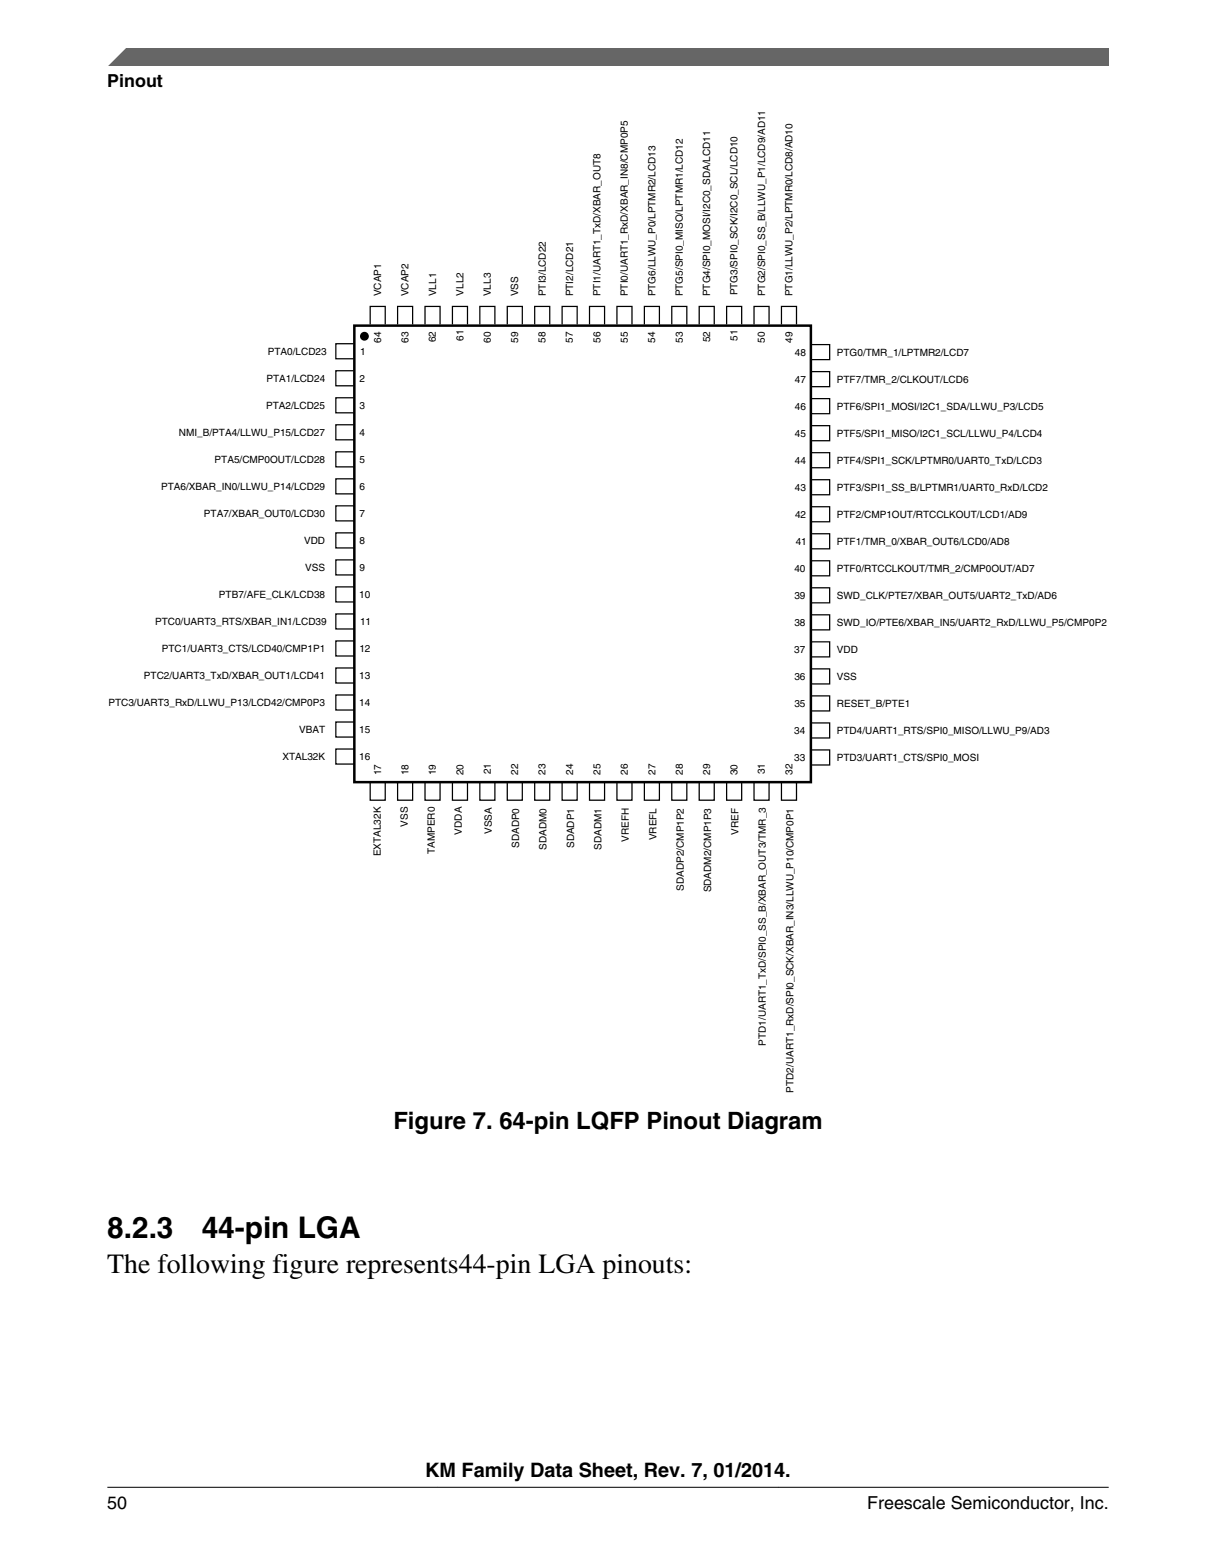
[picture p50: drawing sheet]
<svg xmlns="http://www.w3.org/2000/svg" width="216mm" height="274mm" viewBox="0 0 216 274" stroke-linecap="round" stroke-linejoin="round" font-family="sans-serif">
<defs><g id="words">
<g font-size="5.3">
<text x="19" y="219.7">8.2.3</text>
<text x="35.8" y="219.7">44-pin LGA</text>
</g>
<text font-size="4.9" x="19" y="226.1">The following figure represents44-pin LGA pinouts:</text>
<text font-size="4.2" x="69.8" y="200.5">Figure 7. 64-pin LQFP Pinout Diagram</text>
<text font-size="3.5" x="75.5" y="262.3">KM Family Data Sheet, Rev. 7, 01/2014.</text>
<g font-size="3.2">
<text x="19" y="15.5">Pinout</text>
<text x="19" y="268">50</text>
<text x="154" y="268">Freescale Semiconductor, Inc.</text>
</g>
<g font-size="1.8">
<text x="67.7" y="52.6" transform="rotate(-90 67.7 52.6)">VCAP1</text>
<text x="72.6" y="52.6" transform="rotate(-90 72.6 52.6)">VCAP2</text>
<text x="77.4" y="52.6" transform="rotate(-90 77.4 52.6)">VLL1</text>
<text x="82.3" y="52.5" transform="rotate(-90 82.3 52.5)">VLL2</text>
<text x="87.2" y="52.6" transform="rotate(-90 87.2 52.6)">VLL3</text>
<text x="92" y="52.6" transform="rotate(-90 92 52.6)">VSS</text>
<text x="96.9" y="52.6" transform="rotate(-90 96.9 52.6)">PTI3/LCD22</text>
<text x="101.8" y="52.6" transform="rotate(-90 101.8 52.6)">PTI2/LCD21</text>
<text x="106.6" y="52.6" transform="rotate(-90 106.6 52.6)">PTI1/UART1_TxD/XBAR_OUT8</text>
<text x="111.5" y="52.6" transform="rotate(-90 111.5 52.6)">PTI0/UART1_RxD/XBAR_IN8/CMP0P5</text>
<text x="116.4" y="52.6" transform="rotate(-90 116.4 52.6)">PTG6/LLWU_P0/LPTMR2/LCD13</text>
<text x="121.2" y="52.6" transform="rotate(-90 121.2 52.6)">PTG5/SPI0_MISO/LPTMR1/LCD12</text>
<text x="126.1" y="52.6" transform="rotate(-90 126.1 52.6)">PTG4/SPI0_MOSI/I2C0_SDA/LCD11</text>
<text x="131" y="52.5" transform="rotate(-90 131 52.5)">PTG3/SPI0_SCK/I2C0_SCL/LCD10</text>
<text x="135.8" y="52.6" transform="rotate(-90 135.8 52.6)">PTG2/SPI0_SS_B/LLWU_P1/LCD9/AD11</text>
<text x="140.7" y="52.6" transform="rotate(-90 140.7 52.6)">PTG1/LLWU_P2/LPTMR0/LCD8/AD10</text>
<text x="47.6" y="63">PTA0/LCD23</text>
<text x="63.9" y="63">1</text>
<text x="67.7" y="60.8" transform="rotate(-90 67.7 60.8)">64</text>
<text x="72.5" y="60.8" transform="rotate(-90 72.5 60.8)">63</text>
<text x="77.4" y="60.8" transform="rotate(-90 77.4 60.8)">62</text>
<text x="82.3" y="60.5" transform="rotate(-90 82.3 60.5)">61</text>
<text x="87.1" y="60.8" transform="rotate(-90 87.1 60.8)">60</text>
<text x="92" y="60.8" transform="rotate(-90 92 60.8)">59</text>
<text x="96.9" y="60.8" transform="rotate(-90 96.9 60.8)">58</text>
<text x="101.7" y="60.8" transform="rotate(-90 101.7 60.8)">57</text>
<text x="106.6" y="60.8" transform="rotate(-90 106.6 60.8)">56</text>
<text x="111.5" y="60.8" transform="rotate(-90 111.5 60.8)">55</text>
<text x="116.3" y="60.8" transform="rotate(-90 116.3 60.8)">54</text>
<text x="121.2" y="60.8" transform="rotate(-90 121.2 60.8)">53</text>
<text x="126.1" y="60.8" transform="rotate(-90 126.1 60.8)">52</text>
<text x="131" y="60.5" transform="rotate(-90 131 60.5)">51</text>
<text x="135.8" y="60.8" transform="rotate(-90 135.8 60.8)">50</text>
<text x="140.7" y="60.8" transform="rotate(-90 140.7 60.8)">49</text>
<text x="141.1" y="63.1">48</text>
<text x="148.6" y="63.1">PTG0/TMR_1/LPTMR2/LCD7</text>
<text x="47.3" y="67.8">PTA1/LCD24</text>
<text x="63.8" y="67.8">2</text>
<text x="141.1" y="67.9">47</text>
<text x="148.6" y="67.9">PTF7/TMR_2/CLKOUT/LCD6</text>
<text x="31.8" y="77.4">NMI_B/PTA4/LLWU_P15/LCD27</text>
<text x="47.3" y="72.6">PTA2/LCD25</text>
<text x="63.8" y="77.4">4</text>
<text x="63.8" y="72.6">3</text>
<text x="141.1" y="72.7">46</text>
<text x="141.1" y="77.5">45</text>
<text x="148.6" y="72.7">PTF6/SPI1_MOSI/I2C1_SDA/LLWU_P3/LCD5</text>
<text x="148.6" y="77.5">PTF5/SPI1_MISO/I2C1_SCL/LLWU_P4/LCD4</text>
<text x="38.1" y="82.1">PTA5/CMP0OUT/LCD28</text>
<text x="63.8" y="82.1">5</text>
<text x="141.1" y="82.3">44</text>
<text x="148.6" y="82.3">PTF4/SPI1_SCK/LPTMR0/UART0_TxD/LCD3</text>
<text x="28.6" y="87">PTA6/XBAR_IN0/LLWU_P14/LCD29</text>
<text x="63.8" y="87">6</text>
<text x="141.1" y="87.1">43</text>
<text x="148.6" y="87.1">PTF3/SPI1_SS_B/LPTMR1/UART0_RxD/LCD2</text>
<text x="36.2" y="91.8">PTA7/XBAR_OUT0/LCD30</text>
<text x="63.8" y="91.8">7</text>
<text x="141.2" y="91.9">42</text>
<text x="148.6" y="91.9">PTF2/CMP1OUT/RTCCLKOUT/LCD1/AD9</text>
<text x="54" y="96.6">VDD</text>
<text x="54.2" y="101.4">VSS</text>
<text x="63.8" y="96.6">8</text>
<text x="63.8" y="101.4">9</text>
<text x="141" y="101.5">40</text>
<text x="141.3" y="96.7">41</text>
<text x="148.6" y="96.7">PTF1/TMR_0/XBAR_OUT6/LCD0/AD8</text>
<text x="148.6" y="101.5">PTF0/RTCCLKOUT/TMR_2/CMP0OUT/AD7</text>
<text x="38.9" y="106.1">PTB7/AFE_CLK/LCD38</text>
<text x="63.8" y="106.2">10</text>
<text x="141" y="106.3">39</text>
<text x="148.6" y="106.3">SWD_CLK/PTE7/XBAR_OUT5/UART2_TxD/AD6</text>
<text x="27.5" y="111">PTC0/UART3_RTS/XBAR_IN1/LCD39</text>
<text x="63.9" y="111">11</text>
<text x="141" y="111.1">38</text>
<text x="148.6" y="111.1">SWD_IO/PTE6/XBAR_IN5/UART2_RxD/LLWU_P5/CMP0P2</text>
<text x="28.7" y="115.8">PTC1/UART3_CTS/LCD40/CMP1P1</text>
<text x="63.8" y="115.8">12</text>
<text x="141" y="115.9">37</text>
<text x="148.6" y="115.9">VDD</text>
<text x="19.2" y="125.4">PTC3/UART3_RxD/LLWU_P13/LCD42/CMP0P3</text>
<text x="25.6" y="120.5">PTC2/UART3_TxD/XBAR_OUT1/LCD41</text>
<text x="63.8" y="125.4">14</text>
<text x="63.8" y="120.5">13</text>
<text x="141" y="120.7">36</text>
<text x="141" y="125.5">35</text>
<text x="148.6" y="120.7">VSS</text>
<text x="148.6" y="125.5">RESET_B/PTE1</text>
<text x="53.1" y="130.1">VBAT</text>
<text x="63.8" y="130.1">15</text>
<text x="141" y="130.3">34</text>
<text x="148.6" y="130.3">PTD4/UART1_RTS/SPI0_MISO/LLWU_P9/AD3</text>
<text x="50.1" y="134.9">XTAL32K</text>
<text x="63.8" y="134.9">16</text>
<text x="67.7" y="137.6" transform="rotate(-90 67.7 137.6)">17</text>
<text x="72.5" y="137.6" transform="rotate(-90 72.5 137.6)">18</text>
<text x="77.4" y="137.6" transform="rotate(-90 77.4 137.6)">19</text>
<text x="82.3" y="137.7" transform="rotate(-90 82.3 137.7)">20</text>
<text x="87.2" y="137.5" transform="rotate(-90 87.2 137.5)">21</text>
<text x="92" y="137.6" transform="rotate(-90 92 137.6)">22</text>
<text x="96.9" y="137.6" transform="rotate(-90 96.9 137.6)">23</text>
<text x="101.8" y="137.6" transform="rotate(-90 101.8 137.6)">24</text>
<text x="106.6" y="137.6" transform="rotate(-90 106.6 137.6)">25</text>
<text x="111.5" y="137.6" transform="rotate(-90 111.5 137.6)">26</text>
<text x="116.4" y="137.6" transform="rotate(-90 116.4 137.6)">27</text>
<text x="121.2" y="137.6" transform="rotate(-90 121.2 137.6)">28</text>
<text x="126.1" y="137.6" transform="rotate(-90 126.1 137.6)">29</text>
<text x="131" y="137.6" transform="rotate(-90 131 137.6)">30</text>
<text x="135.8" y="137.5" transform="rotate(-90 135.8 137.5)">31</text>
<text x="140.7" y="137.6" transform="rotate(-90 140.7 137.6)">32</text>
<text x="141" y="135.1">33</text>
<text x="148.6" y="135.1">PTD3/UART1_CTS/SPI0_MOSI</text>
<text x="72.4" y="146.8" transform="rotate(-90 72.4 146.8)">VSS</text>
<text x="82" y="148.2" transform="rotate(-90 82 148.2)">VDDA</text>
<text x="87.3" y="148.1" transform="rotate(-90 87.3 148.1)">VSSA</text>
<text x="111.7" y="149.5" transform="rotate(-90 111.7 149.5)">VREFH</text>
<text x="116.5" y="149.2" transform="rotate(-90 116.5 149.2)">VREFL</text>
<text x="131.1" y="148.2" transform="rotate(-90 131.1 148.2)">VREF</text>
<text x="67.6" y="152" transform="rotate(-90 67.6 152)">EXTAL32K</text>
<text x="77.2" y="151.6" transform="rotate(-90 77.2 151.6)">TAMPER0</text>
<text x="92.2" y="150.6" transform="rotate(-90 92.2 150.6)">SDADP0</text>
<text x="97.1" y="150.9" transform="rotate(-90 97.1 150.9)">SDADM0</text>
<text x="101.9" y="150.6" transform="rotate(-90 101.9 150.6)">SDADP1</text>
<text x="106.8" y="150.9" transform="rotate(-90 106.8 150.9)">SDADM1</text>
<text x="121.4" y="158.2" transform="rotate(-90 121.4 158.2)">SDADP2/CMP1P2</text>
<text x="126.3" y="158.5" transform="rotate(-90 126.3 158.5)">SDADM2/CMP1P3</text>
<text x="136" y="185.7" transform="rotate(-90 136 185.7)">PTD1/UART1_TxD/SPI0_SS_B/XBAR_OUT3/TMR_3</text>
<text x="140.9" y="194" transform="rotate(-90 140.9 194)">PTD2/UART1_RxD/SPI0_SCK/XBAR_IN3/LLWU_P10/CMP0P1</text>
</g>
</g></defs>
<path d="M62.9 57.8h81.1v81.1h-81.1z" fill="none" stroke="#000" stroke-width=".44"/>
<g fill="none" stroke="#000" stroke-width=".22">
<path d="M65.7 57.5v-3.1h2.7v3.1M70.6 57.5v-3.1h2.7v3.1M75.5 57.5v-3.1h2.6v3.1M80.3 57.5v-3.1h2.7v3.1M85.2 57.5v-3.1h2.7v3.1M90.1 57.5v-3.1h2.6v3.1M94.9 57.5v-3.1h2.7v3.1M99.8 57.5v-3.1h2.7v3.1M104.7 57.5v-3.1h2.6v3.1M109.5 57.5v-3.1h2.7v3.1M114.4 57.5v-3.1h2.7v3.1M119.3 57.5v-3.1h2.6v3.1"/>
<path d="M124.1 57.5v-3.1h2.7v3.1M129 57.5v-3.1h2.7v3.1M133.9 57.5v-3.1h2.7v3.1M138.7 57.5v-3.1h2.7v3.1M62.7 65.8h-3.1v2.7h3.1M62.7 70.6h-3.1v2.7h3.1M62.7 75.4h-3.1v2.7h3.1M62.7 61h-3.1v2.7h3.1M144.2 66h3.1v2.7h-3.1M144.2 61.2h3.1v2.7h-3.1M144.2 70.8h3.1v2.7h-3.1M144.2 75.6h3.1v2.6h-3.1"/>
<path d="M62.7 80.2h-3.1v2.7h3.1M62.7 85h-3.1v2.7h3.1M62.7 99.4h-3.1v2.7h3.1M62.7 94.6h-3.1v2.7h3.1M62.7 89.8h-3.1v2.7h3.1M144.2 80.4h3.1v2.6h-3.1M144.2 85.2h3.1v2.6h-3.1M144.2 90h3.1v2.6h-3.1M144.2 94.8h3.1v2.6h-3.1M144.2 99.6h3.1v2.6h-3.1M62.7 118.6h-3.1v2.7h3.1M62.7 113.8h-3.1v2.7h3.1"/>
<path d="M62.7 109h-3.1v2.7h3.1M62.7 104.2h-3.1v2.7h3.1M144.2 104.4h3.1v2.6h-3.1M144.2 109.2h3.1v2.6h-3.1M144.2 114h3.1v2.6h-3.1M144.2 118.8h3.1v2.6h-3.1M62.7 133h-3.1v2.7h3.1M62.7 128.2h-3.1v2.7h3.1M62.7 123.4h-3.1v2.7h3.1M65.7 139v3.1h2.7v-3.1M70.6 139v3.1h2.7v-3.1M75.5 139v3.1h2.6v-3.1"/>
<path d="M80.3 139v3.1h2.7v-3.1M85.2 139v3.1h2.7v-3.1M90.1 139v3.1h2.6v-3.1M94.9 139v3.1h2.7v-3.1M99.8 139v3.1h2.7v-3.1M104.7 139v3.1h2.6v-3.1M109.5 139v3.1h2.7v-3.1M114.4 139v3.1h2.7v-3.1M119.3 139v3.1h2.6v-3.1M124.1 139v3.1h2.7v-3.1M129 139v3.1h2.7v-3.1M133.9 139v3.1h2.7v-3.1"/>
<path d="M138.7 139v3.1h2.7v-3.1M144.2 133.2h3.1v2.6h-3.1M144.2 128.4h3.1v2.6h-3.1M144.2 123.6h3.1v2.6h-3.1"/>
</g>
<circle cx="64.7" cy="59.7" r=".79" fill="#000"/>
<path d="M19 11.7l5.7-3.1 172.2 .1v3z" fill="#666"/>
<path d="M22.5 8.6l-3.1 3.1" fill="none" stroke="#666" stroke-width=".28"/>
<path d="M19 264.1h177.8" fill="none" stroke="#000" stroke-width=".18"/>
<use href="#words"/>
</svg>
